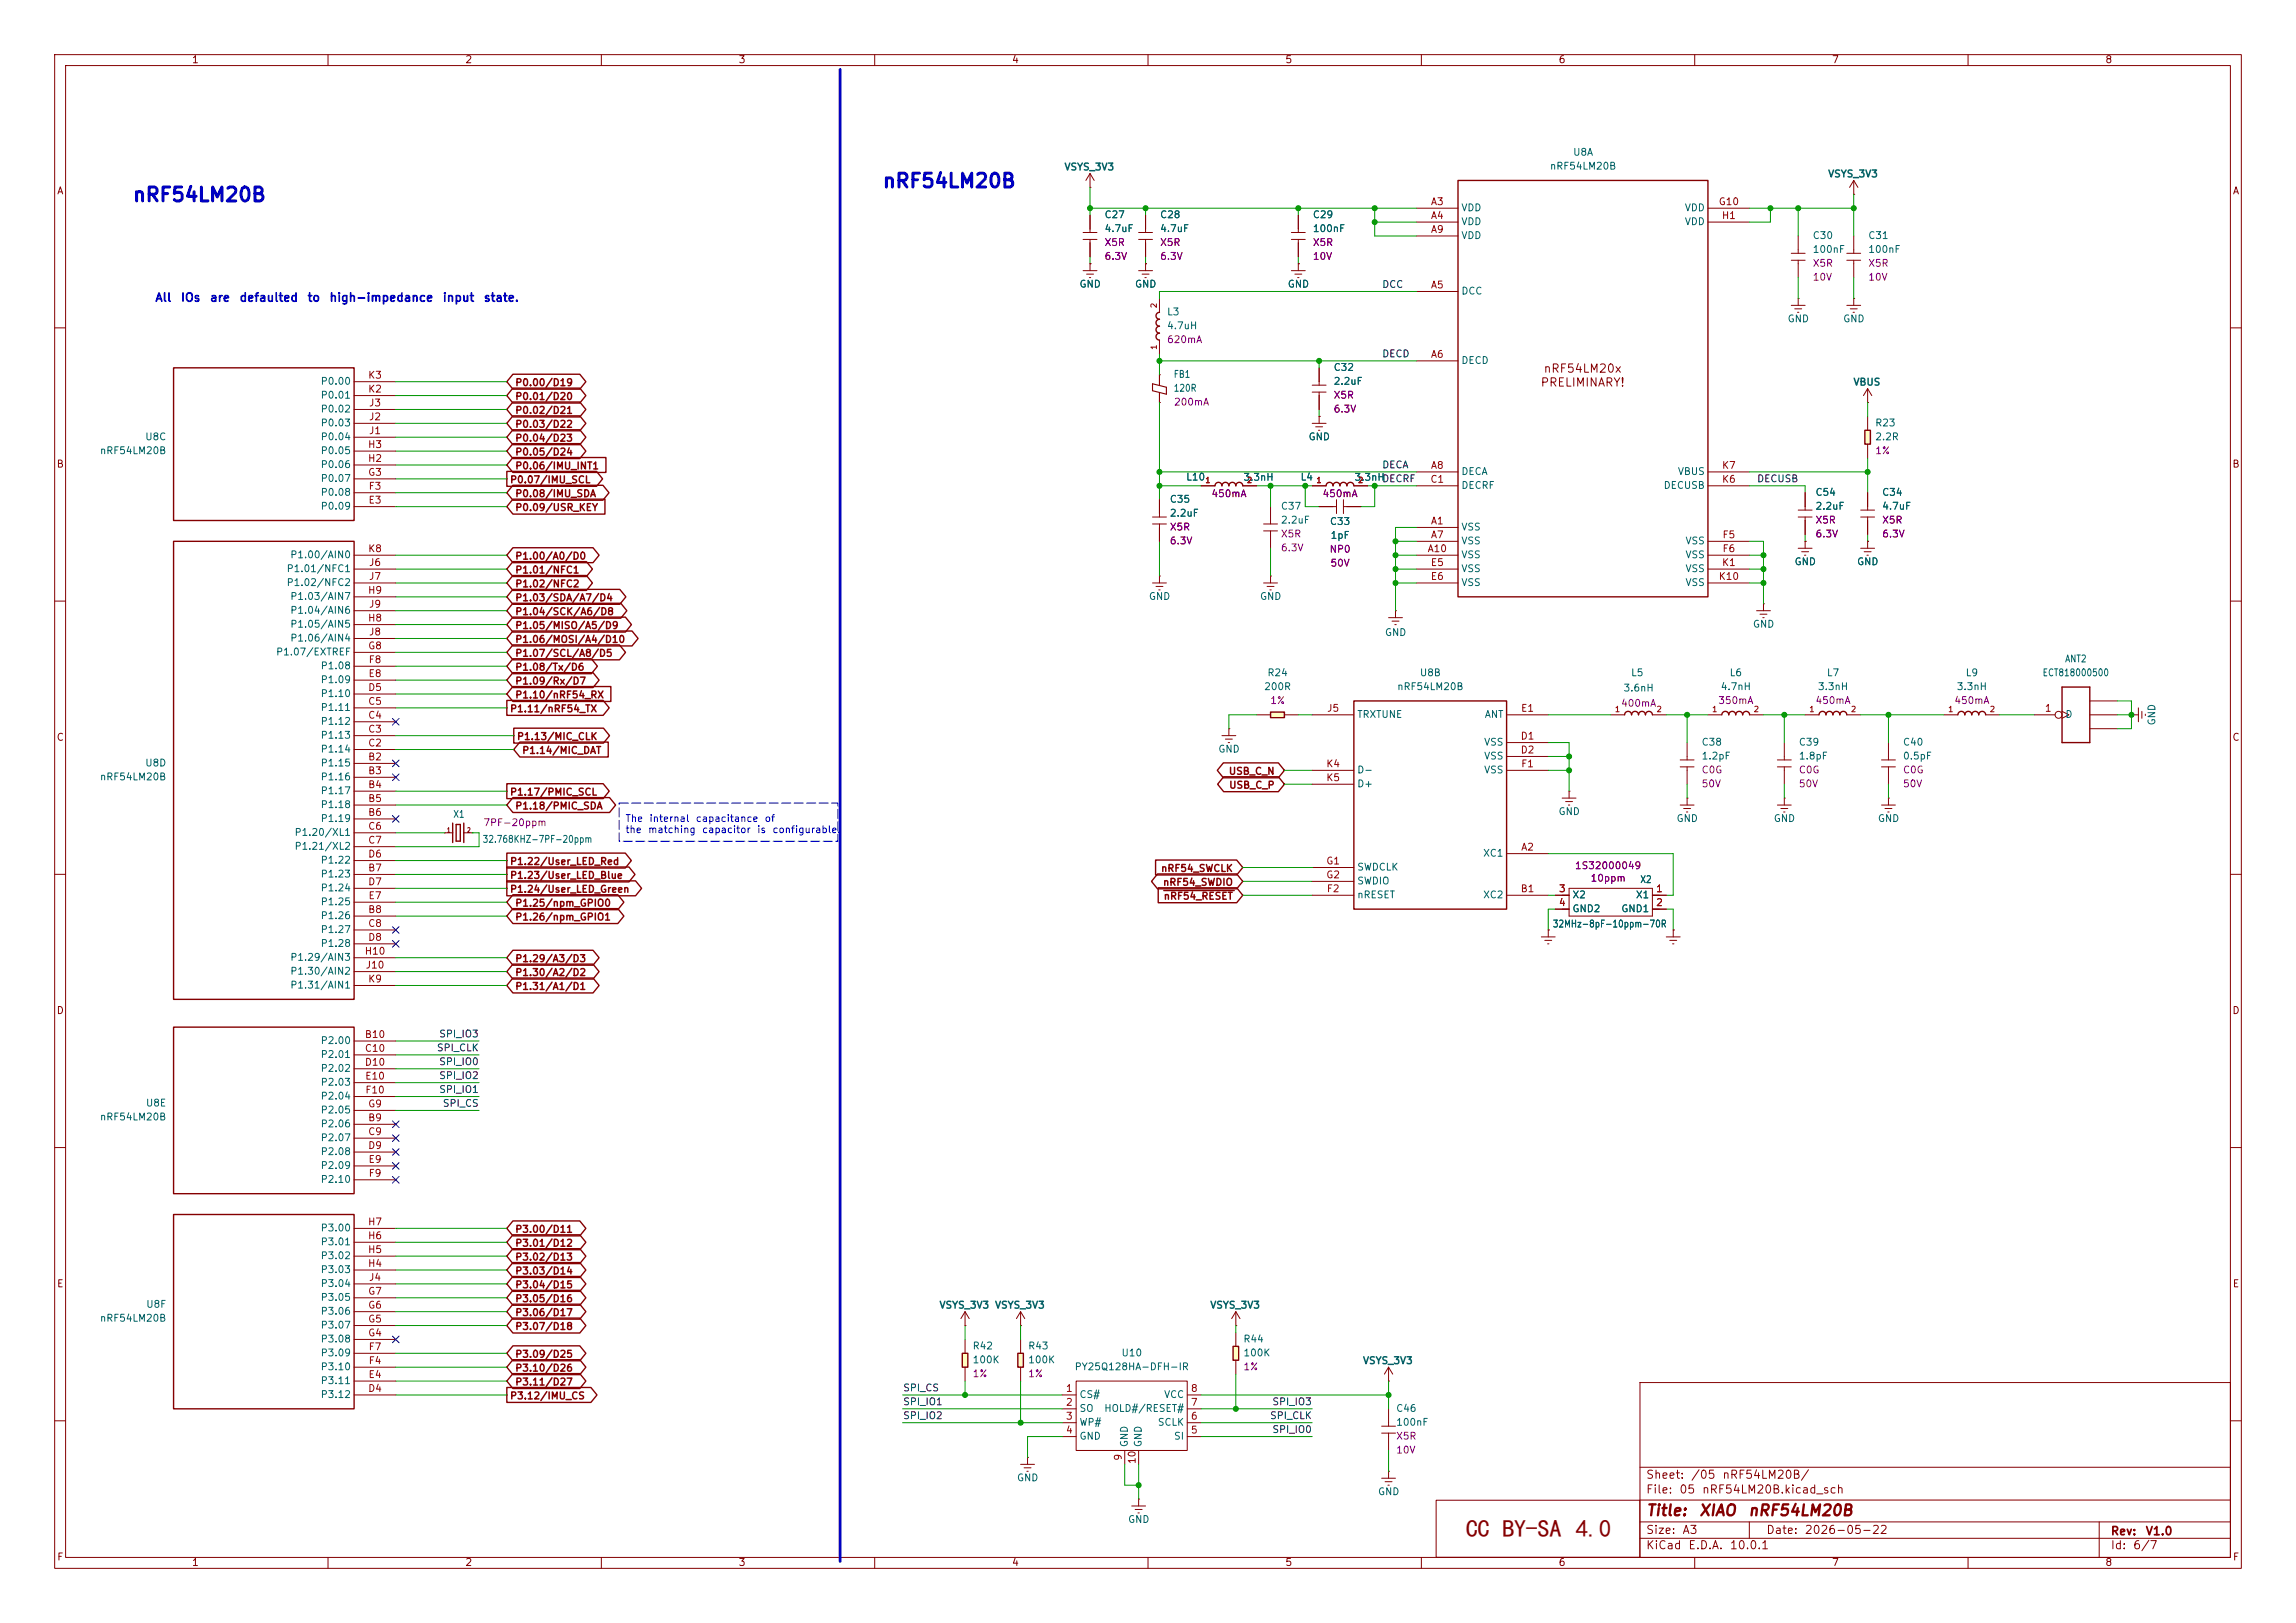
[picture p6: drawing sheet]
<svg xmlns="http://www.w3.org/2000/svg" width="420mm" height="297mm" viewBox="0 0 420 297" stroke-linecap="round" stroke-linejoin="round" font-family="sans-serif">
<defs><g id="words">
<text font-size="4.5" fill="#840000" x="268.1" y="281.3">CC BY-SA 4.0</text>
<g font-size="2.5" fill="#0000c2">
<text x="161.3" y="35">nRF54LM20B</text>
<text x="24.1" y="37.5">nRF54LM20B</text>
</g>
<g font-size="2" fill="#840000">
<text x="301" y="277.9">Title:</text>
<text x="310.6" y="277.9">XIAO</text>
<text x="319.6" y="277.9">nRF54LM20B</text>
</g>
<g font-size="1.5" fill="#0000c2">
<text x="28.3" y="55.6">All</text>
<text x="33" y="55.6">IOs</text>
<text x="38.3" y="55.6">are</text>
<text x="43.7" y="55.6">defaulted</text>
<text x="56.1" y="55.6">to</text>
<text x="60.1" y="55.6">high-impedance</text>
<text x="80.9" y="55.6">input</text>
<text x="88.4" y="55.6">state.</text>
</g>
<g font-size="1.5" fill="#840000">
<text x="281.7" y="71.1">PRELIMINARY!</text>
<text x="282.2" y="68.6">nRF54LM20x</text>
<text x="301" y="273.7">File:</text>
<text x="301" y="271">Sheet:</text>
<text x="307.1" y="273.7">05</text>
<text x="309.2" y="271">/05</text>
<text x="311.2" y="273.7">nRF54LM20B.kicad_sch</text>
<text x="314.9" y="271">nRF54LM20B/</text>
<text x="301" y="281.1">Size:</text>
<text x="307.6" y="281.1">A3</text>
<text x="323" y="281.1">Date:</text>
<text x="330" y="281.1">2026-05-22</text>
<text x="386" y="281.3">Rev:</text>
<text x="392.4" y="281.3">V1.0</text>
<text x="301" y="283.9">KiCad</text>
<text x="308.7" y="283.9">E.D.A.</text>
<text x="316.3" y="283.9">10.0.1</text>
<text x="386" y="283.9">Id:</text>
<text x="390.1" y="283.9">6/7</text>
</g>
<g font-size="1.3" fill="#840000">
<text x="35" y="11.9">1</text>
<text x="85" y="11.9">2</text>
<text x="135" y="11.9">3</text>
<text x="185" y="11.9">4</text>
<text x="235" y="11.9">5</text>
<text x="285" y="11.9">6</text>
<text x="335" y="11.9">7</text>
<text x="385" y="11.9">8</text>
<text x="10.3" y="35.9">A</text>
<text x="408.3" y="35.9">A</text>
<text x="94.1" y="71">P0.00/D19</text>
<text x="94.1" y="76">P0.02/D21</text>
<text x="94.1" y="73.5">P0.01/D20</text>
<text x="94.1" y="81.1">P0.04/D23</text>
<text x="94.1" y="78.6">P0.03/D22</text>
<text x="94.1" y="83.7">P0.05/D24</text>
<text x="10.3" y="85.9">B</text>
<text x="93.2" y="88.7">P0.07/IMU_SCL</text>
<text x="94.1" y="86.2">P0.06/IMU_INT1</text>
<text x="408.2" y="85.9">B</text>
<text x="94.1" y="93.8">P0.09/USR_KEY</text>
<text x="94.1" y="91.3">P0.08/IMU_SDA</text>
<text x="94.1" y="102.7">P1.00/A0/D0</text>
<text x="94.1" y="105.2">P1.01/NFC1</text>
<text x="94.1" y="107.8">P1.02/NFC2</text>
<text x="94.1" y="110.3">P1.03/SDA/A7/D4</text>
<text x="94.1" y="112.9">P1.04/SCK/A6/D8</text>
<text x="94.1" y="115.4">P1.05/MISO/A5/D9</text>
<text x="94.1" y="117.9">P1.06/MOSI/A4/D10</text>
<text x="94.1" y="120.5">P1.07/SCL/A8/D5</text>
<text x="94.1" y="125.6">P1.09/Rx/D7</text>
<text x="94.1" y="123">P1.08/Tx/D6</text>
<text x="93.2" y="130.6">P1.11/nRF54_TX</text>
<text x="94.1" y="128.1">P1.10/nRF54_RX</text>
<text x="10.3" y="135.9">C</text>
<text x="94.5" y="135.7">P1.13/MIC_CLK</text>
<text x="408.2" y="135.9">C</text>
<text x="95.4" y="138.3">P1.14/MIC_DAT</text>
<text x="224.7" y="142.1">USB_C_N</text>
<text x="93.2" y="145.9">P1.17/PMIC_SCL</text>
<text x="94.1" y="148.4">P1.18/PMIC_SDA</text>
<text x="224.7" y="144.6">USB_C_P</text>
<text x="93.2" y="161.1">P1.23/User_LED_Blue</text>
<text x="93.2" y="158.6">P1.22/User_LED_Red</text>
<text x="212.3" y="159.9">nRF54_SWCLK</text>
<text x="93.2" y="163.7">P1.24/User_LED_Green</text>
<text x="94.1" y="166.2">P1.25/npm_GPIO0</text>
<text x="212.6" y="162.4">nRF54_SWDIO</text>
<text x="212.8" y="164.9">nRF54_RESET</text>
<text x="94.1" y="168.7">P1.26/npm_GPIO1</text>
<text x="94.1" y="178.9">P1.30/A2/D2</text>
<text x="94.1" y="176.4">P1.29/A3/D3</text>
<text x="10.3" y="185.9">D</text>
<text x="94.1" y="181.4">P1.31/A1/D1</text>
<text x="408.2" y="185.9">D</text>
<text x="94.1" y="225.9">P3.00/D11</text>
<text x="94.1" y="233.5">P3.03/D14</text>
<text x="94.1" y="231">P3.02/D13</text>
<text x="94.1" y="228.4">P3.01/D12</text>
<text x="10.3" y="235.9">E</text>
<text x="94.1" y="238.6">P3.05/D16</text>
<text x="94.1" y="236.1">P3.04/D15</text>
<text x="408.3" y="235.9">E</text>
<text x="94.1" y="241.1">P3.06/D17</text>
<text x="94.1" y="243.7">P3.07/D18</text>
<text x="94.1" y="248.8">P3.09/D25</text>
<text x="94.1" y="251.3">P3.10/D26</text>
<text x="93.2" y="256.4">P3.12/IMU_CS</text>
<text x="94.1" y="253.8">P3.11/D27</text>
<text x="10.3" y="285.9">F</text>
<text x="35" y="286.9">1</text>
<text x="85" y="286.9">2</text>
<text x="135" y="286.9">3</text>
<text x="185" y="286.9">4</text>
<text x="235" y="286.9">5</text>
<text x="285" y="286.9">6</text>
<text x="335" y="286.9">7</text>
<text x="385" y="286.9">8</text>
<text x="408.3" y="285.9">F</text>
</g>
<g font-size="1.3" fill="#006464">
<text x="287.6" y="28.8">U8A</text>
<text x="194.6" y="31.5">VSYS_3V3</text>
<text x="283.4" y="31.3">nRF54LM20B</text>
<text x="334.3" y="32.8">VSYS_3V3</text>
<text x="201.9" y="40.2">C27</text>
<text x="212.1" y="40.2">C28</text>
<text x="240" y="40.2">C29</text>
<text x="267.2" y="39">VDD</text>
<text x="267.2" y="41.5">VDD</text>
<text x="308.1" y="39">VDD</text>
<text x="308.1" y="41.5">VDD</text>
<text x="201.9" y="42.8">4.7uF</text>
<text x="212.1" y="42.8">4.7uF</text>
<text x="240" y="42.8">100nF</text>
<text x="267.2" y="44">VDD</text>
<text x="331.5" y="46.6">100nF</text>
<text x="331.5" y="44">C30</text>
<text x="341.6" y="46.6">100nF</text>
<text x="341.6" y="44">C31</text>
<text x="197.4" y="52.9">GND</text>
<text x="207.5" y="52.9">GND</text>
<text x="235.5" y="52.9">GND</text>
<text x="213.4" y="58">L3</text>
<text x="267.2" y="54.2">DCC</text>
<text x="326.9" y="59.3">GND</text>
<text x="337.1" y="59.3">GND</text>
<text x="213.4" y="60.6">4.7uH</text>
<text x="58.6" y="70.7">P0.00</text>
<text x="214.6" y="72">120R</text>
<text x="214.6" y="69.4">FB1</text>
<text x="243.8" y="68.2">C32</text>
<text x="243.8" y="70.7">2.2uF</text>
<text x="267.2" y="66.9">DECD</text>
<text x="338.9" y="70.9">VBUS</text>
<text x="58.6" y="75.8">P0.02</text>
<text x="58.6" y="73.3">P0.01</text>
<text x="18.2" y="83.4">nRF54LM20B</text>
<text x="26.5" y="80.9">U8C</text>
<text x="58.6" y="83.4">P0.05</text>
<text x="58.6" y="80.9">P0.04</text>
<text x="58.6" y="78.3">P0.03</text>
<text x="239.3" y="80.9">GND</text>
<text x="342.9" y="78.3">R23</text>
<text x="342.9" y="80.9">2.2R</text>
<text x="58.6" y="88.5">P0.07</text>
<text x="58.6" y="86">P0.06</text>
<text x="216.9" y="88.2">L10</text>
<text x="227.3" y="88.3">3.3nH</text>
<text x="237.8" y="88.2">L4</text>
<text x="247.7" y="88.3">3.3nH</text>
<text x="267.2" y="87.2">DECA</text>
<text x="267.2" y="89.8">DECRF</text>
<text x="304.2" y="89.8">DECUSB</text>
<text x="306.8" y="87.2">VBUS</text>
<text x="58.6" y="93.6">P0.09</text>
<text x="58.6" y="91">P0.08</text>
<text x="213.9" y="92.3">C35</text>
<text x="213.9" y="94.8">2.2uF</text>
<text x="234.2" y="93.6">C37</text>
<text x="332" y="91">C54</text>
<text x="332" y="93.6">2.2uF</text>
<text x="344.2" y="91">C34</text>
<text x="344.2" y="93.6">4.7uF</text>
<text x="234.2" y="96.1">2.2uF</text>
<text x="243.2" y="96.4">C33</text>
<text x="243.3" y="98.9">1pF</text>
<text x="267.2" y="97.4">VSS</text>
<text x="267.2" y="99.9">VSS</text>
<text x="308.2" y="99.9">VSS</text>
<text x="52.3" y="105">P1.01/NFC1</text>
<text x="52.3" y="107.5">P1.02/NFC2</text>
<text x="53" y="102.5">P1.00/AIN0</text>
<text x="267.2" y="102.5">VSS</text>
<text x="267.2" y="105">VSS</text>
<text x="267.2" y="107.5">VSS</text>
<text x="308.2" y="102.5">VSS</text>
<text x="308.2" y="105">VSS</text>
<text x="308.2" y="107.5">VSS</text>
<text x="328.2" y="103.7">GND</text>
<text x="339.6" y="103.7">GND</text>
<text x="53" y="110.1">P1.03/AIN7</text>
<text x="53" y="112.6">P1.04/AIN6</text>
<text x="210.1" y="110.1">GND</text>
<text x="230.4" y="110.1">GND</text>
<text x="53" y="115.2">P1.05/AIN5</text>
<text x="53" y="117.7">P1.06/AIN4</text>
<text x="253.2" y="116.7">GND</text>
<text x="320.5" y="115.2">GND</text>
<text x="50.4" y="120.2">P1.07/EXTREF</text>
<text x="58.6" y="125.3">P1.09</text>
<text x="58.6" y="122.8">P1.08</text>
<text x="231.7" y="124.1">R24</text>
<text x="259.6" y="124.1">U8B</text>
<text x="298.2" y="124.1">L5</text>
<text x="316.3" y="124.1">L6</text>
<text x="334.1" y="124.1">L7</text>
<text x="359.5" y="124.1">L9</text>
<text x="373.5" y="124.1">ECT818000500</text>
<text x="377.7" y="121.5">ANT2</text>
<text x="58.6" y="130.4">P1.11</text>
<text x="58.6" y="127.9">P1.10</text>
<text x="231.1" y="126.6">200R</text>
<text x="248.2" y="131.7">TRXTUNE</text>
<text x="255.5" y="126.6">nRF54LM20B</text>
<text x="271.5" y="131.7">ANT</text>
<text x="296.9" y="126.8">3.6nH</text>
<text x="314.6" y="126.6">4.7nH</text>
<text x="332.4" y="126.6">3.3nH</text>
<text x="357.8" y="126.6">3.3nH</text>
<text x="377.7" y="131.7">D</text>
<text x="58.6" y="135.5">P1.13</text>
<text x="58.6" y="132.9">P1.12</text>
<text x="271.4" y="136.8">VSS</text>
<text x="311.2" y="136.8">C38</text>
<text x="328.9" y="136.8">C39</text>
<text x="348" y="136.8">C40</text>
<text x="394.6" y="132.8" transform="rotate(-90 394.6 132.8)">GND</text>
<text x="18.2" y="143.1">nRF54LM20B</text>
<text x="26.5" y="140.6">U8D</text>
<text x="58.6" y="140.6">P1.15</text>
<text x="58.6" y="143.1">P1.16</text>
<text x="58.6" y="138">P1.14</text>
<text x="222.8" y="138">GND</text>
<text x="248.2" y="141.8">D-</text>
<text x="271.4" y="139.3">VSS</text>
<text x="271.4" y="141.8">VSS</text>
<text x="311.2" y="139.3">1.2pF</text>
<text x="328.9" y="139.3">1.8pF</text>
<text x="348" y="139.3">0.5pF</text>
<text x="58.6" y="145.6">P1.17</text>
<text x="58.6" y="148.2">P1.18</text>
<text x="82.8" y="150">X1</text>
<text x="248.2" y="144.4">D+</text>
<text x="285" y="149.5">GND</text>
<text x="53.8" y="153.3">P1.20/XL1</text>
<text x="53.8" y="155.8">P1.21/XL2</text>
<text x="58.6" y="150.7">P1.19</text>
<text x="88.2" y="154.5">32.768KHZ-7PF-20ppm</text>
<text x="306.6" y="150.7">GND</text>
<text x="324.4" y="150.7">GND</text>
<text x="343.4" y="150.7">GND</text>
<text x="58.6" y="160.9">P1.23</text>
<text x="58.6" y="158.3">P1.22</text>
<text x="248.2" y="159.6">SWDCLK</text>
<text x="271.2" y="157.1">XC1</text>
<text x="299.9" y="161.9">X2</text>
<text x="58.6" y="163.4">P1.24</text>
<text x="58.6" y="166">P1.25</text>
<text x="248.2" y="164.7">nRESET</text>
<text x="248.2" y="162.2">SWDIO</text>
<text x="271.2" y="164.7">XC2</text>
<text x="287.5" y="164.7">X2</text>
<text x="287.5" y="167.2">GND2</text>
<text x="296.5" y="167.2">GND1</text>
<text x="299.1" y="164.7">X1</text>
<text x="58.6" y="168.5">P1.26</text>
<text x="58.6" y="171">P1.27</text>
<text x="58.6" y="173.6">P1.28</text>
<text x="283.9" y="170">32MHz-8pF-10ppm-70R</text>
<text x="53" y="176.1">P1.29/AIN3</text>
<text x="53" y="178.7">P1.30/AIN2</text>
<text x="53" y="181.2">P1.31/AIN1</text>
<text x="58.6" y="191.4">P2.00</text>
<text x="58.6" y="193.9">P2.01</text>
<text x="58.6" y="196.4">P2.02</text>
<text x="26.6" y="202.8">U8E</text>
<text x="58.6" y="199">P2.03</text>
<text x="58.6" y="201.5">P2.04</text>
<text x="18.2" y="205.3">nRF54LM20B</text>
<text x="58.6" y="206.6">P2.06</text>
<text x="58.6" y="209.1">P2.07</text>
<text x="58.6" y="204.1">P2.05</text>
<text x="58.6" y="211.7">P2.08</text>
<text x="58.6" y="214.2">P2.09</text>
<text x="58.6" y="216.8">P2.10</text>
<text x="58.6" y="225.7">P3.00</text>
<text x="58.6" y="233.3">P3.03</text>
<text x="58.6" y="230.7">P3.02</text>
<text x="58.6" y="228.2">P3.01</text>
<text x="26.6" y="239.6">U8F</text>
<text x="58.6" y="238.4">P3.05</text>
<text x="58.6" y="235.8">P3.04</text>
<text x="171.7" y="239.8">VSYS_3V3 VSYS_3V3</text>
<text x="221.3" y="239.8">VSYS_3V3</text>
<text x="18.2" y="242.2">nRF54LM20B</text>
<text x="58.6" y="246">P3.08</text>
<text x="58.6" y="243.4">P3.07</text>
<text x="58.6" y="240.9">P3.06</text>
<text x="227.3" y="246">R44</text>
<text x="58.6" y="251.1">P3.10</text>
<text x="58.6" y="248.5">P3.09</text>
<text x="177.8" y="249.8">100K</text>
<text x="177.8" y="247.2">R42</text>
<text x="188" y="249.8">100K</text>
<text x="188" y="247.2">R43</text>
<text x="196.5" y="251.1">PY25Q128HA-DFH-IR</text>
<text x="205" y="248.5">U10</text>
<text x="227.3" y="248.5">100K</text>
<text x="249.2" y="249.9">VSYS_3V3</text>
<text x="58.6" y="256.1">P3.12</text>
<text x="58.6" y="253.6">P3.11</text>
<text x="197.4" y="256.1">CS#</text>
<text x="212.8" y="256.1">VCC</text>
<text x="197.4" y="258.7">SO</text>
<text x="197.4" y="261.2">WP#</text>
<text x="197.4" y="263.8">GND</text>
<text x="201.9" y="258.7">HOLD#/RESET#</text>
<text x="211.7" y="261.2">SCLK</text>
<text x="214.6" y="263.8">SI</text>
<text x="255.3" y="261.2">100nF</text>
<text x="255.3" y="258.7">C46</text>
<text x="206.6" y="264.9" transform="rotate(-90 206.6 264.9)">GND</text>
<text x="209.1" y="264.9" transform="rotate(-90 209.1 264.9)">GND</text>
<text x="185.9" y="271.4">GND</text>
<text x="252" y="273.9">GND</text>
<text x="206.2" y="279">GND</text>
</g>
<g font-size="1.3" fill="#a90000">
<text x="261.6" y="37.8">A3</text>
<text x="261.6" y="40.4">A4</text>
<text x="314.3" y="37.8">G10</text>
<text x="314.9" y="40.4">H1</text>
<text x="261.6" y="42.9">A9</text>
<text x="261.6" y="53.1">A5</text>
<text x="261.6" y="65.8">A6</text>
<text x="67.2" y="69.6">K3</text>
<text x="67.2" y="72.1">K2</text>
<text x="67.4" y="77.2">J2</text>
<text x="67.4" y="74.7">J3</text>
<text x="67.2" y="82.3">H3</text>
<text x="67.4" y="79.8">J1</text>
<text x="67.2" y="84.8">H2</text>
<text x="67.2" y="87.4">G3</text>
<text x="67.3" y="89.9">F3</text>
<text x="261.5" y="88.6">C1</text>
<text x="261.6" y="86.1">A8</text>
<text x="314.9" y="88.6">K6</text>
<text x="314.9" y="86.1">K7</text>
<text x="67.3" y="92.5">E3</text>
<text x="67.2" y="101.3">K8</text>
<text x="261" y="101.3">A10</text>
<text x="261.6" y="96.3">A1</text>
<text x="261.6" y="98.8">A7</text>
<text x="315" y="98.8">F5</text>
<text x="315" y="101.3">F6</text>
<text x="67.4" y="103.9">J6</text>
<text x="67.4" y="106.4">J7</text>
<text x="261.6" y="103.9">E5</text>
<text x="261.6" y="106.4">E6</text>
<text x="314.3" y="106.4">K10</text>
<text x="314.9" y="103.9">K1</text>
<text x="67.2" y="109">H9</text>
<text x="67.4" y="111.5">J9</text>
<text x="67.2" y="114">H8</text>
<text x="67.2" y="119.1">G8</text>
<text x="67.4" y="116.6">J8</text>
<text x="67.3" y="124.2">E8</text>
<text x="67.3" y="121.7">F8</text>
<text x="67.2" y="131.8">C4</text>
<text x="67.2" y="129.3">C5</text>
<text x="67.2" y="126.7">D5</text>
<text x="242.6" y="130.6">J5</text>
<text x="278.1" y="130.6">E1</text>
<text x="373.9" y="130.6">1</text>
<text x="67.2" y="136.9">C2</text>
<text x="67.2" y="134.4">C3</text>
<text x="278.1" y="135.6">D1</text>
<text x="67.2" y="139.4">B2</text>
<text x="67.2" y="142">B3</text>
<text x="242.5" y="140.7">K4</text>
<text x="242.5" y="143.3">K5</text>
<text x="278.1" y="138.2">D2</text>
<text x="278.1" y="140.7">F1</text>
<text x="67.2" y="144.5">B4</text>
<text x="67.2" y="147.1">B5</text>
<text x="67.2" y="149.6">B6</text>
<text x="67.2" y="152.1">C6</text>
<text x="67.2" y="154.7">C7</text>
<text x="278.1" y="156">A2</text>
<text x="67.2" y="159.8">B7</text>
<text x="67.2" y="157.2">D6</text>
<text x="242.5" y="158.5">G1</text>
<text x="242.5" y="161">G2</text>
<text x="67.2" y="167.4">B8</text>
<text x="67.2" y="162.3">D7</text>
<text x="67.3" y="164.8">E7</text>
<text x="242.6" y="163.6">F2</text>
<text x="278.1" y="163.6">B1</text>
<text x="285" y="163.6">3</text>
<text x="285" y="166.1">4</text>
<text x="302.8" y="163.6">1</text>
<text x="302.8" y="166.1">2</text>
<text x="67.2" y="169.9">C8</text>
<text x="67.2" y="172.5">D8</text>
<text x="66.6" y="175">H10</text>
<text x="66.8" y="177.5">J10</text>
<text x="67.2" y="180.1">K9</text>
<text x="66.6" y="190.2">B10</text>
<text x="66.6" y="192.8">C10</text>
<text x="66.6" y="195.3">D10</text>
<text x="66.7" y="197.9">E10</text>
<text x="66.7" y="200.4">F10</text>
<text x="67.2" y="202.9">G9</text>
<text x="67.2" y="205.5">B9</text>
<text x="67.2" y="208">C9</text>
<text x="67.2" y="210.6">D9</text>
<text x="67.3" y="213.1">E9</text>
<text x="67.3" y="215.6">F9</text>
<text x="67.2" y="227.1">H6</text>
<text x="67.2" y="224.5">H7</text>
<text x="67.2" y="232.2">H4</text>
<text x="67.2" y="229.6">H5</text>
<text x="67.2" y="239.8">G6</text>
<text x="67.2" y="237.2">G7</text>
<text x="67.4" y="234.7">J4</text>
<text x="67.2" y="244.9">G4</text>
<text x="67.2" y="242.3">G5</text>
<text x="67.3" y="249.9">F4</text>
<text x="67.3" y="247.4">F7</text>
<text x="67.2" y="255">D4</text>
<text x="67.3" y="252.5">E4</text>
<text x="194.9" y="255">1</text>
<text x="194.9" y="257.6">2</text>
<text x="217.7" y="257.6">7</text>
<text x="217.7" y="255">8</text>
<text x="194.9" y="260.1">3</text>
<text x="194.9" y="262.6">4</text>
<text x="217.7" y="262.6">5</text>
<text x="217.7" y="260.1">6</text>
<text x="205.5" y="267.4" transform="rotate(-90 205.5 267.4)">9</text>
<text x="208" y="268" transform="rotate(-90 208 268)">10</text>
</g>
<g font-size="1.3" fill="#840084">
<text x="201.9" y="45.3">X5R</text>
<text x="201.9" y="47.9">6.3V</text>
<text x="212.1" y="45.3">X5R</text>
<text x="212.1" y="47.9">6.3V</text>
<text x="240" y="45.3">X5R</text>
<text x="240" y="47.9">10V</text>
<text x="331.5" y="49.1">X5R</text>
<text x="331.5" y="51.7">10V</text>
<text x="341.6" y="49.1">X5R</text>
<text x="341.6" y="51.7">10V</text>
<text x="213.4" y="63.1">620mA</text>
<text x="214.6" y="74.5">200mA</text>
<text x="243.8" y="73.3">X5R</text>
<text x="243.8" y="75.8">6.3V</text>
<text x="342.9" y="83.4">1%</text>
<text x="221.5" y="91.3">450mA</text>
<text x="241.8" y="91.3">450mA</text>
<text x="213.9" y="97.4">X5R</text>
<text x="213.9" y="99.9">6.3V</text>
<text x="234.2" y="98.7">X5R</text>
<text x="234.2" y="101.2">6.3V</text>
<text x="243.1" y="101.4">NP0</text>
<text x="332" y="96.1">X5R</text>
<text x="332" y="98.7">6.3V</text>
<text x="344.2" y="96.1">X5R</text>
<text x="344.2" y="98.7">6.3V</text>
<text x="243.3" y="104">50V</text>
<text x="232.2" y="129.1">1%</text>
<text x="296.4" y="129.6">400mA</text>
<text x="314.2" y="129.1">350mA</text>
<text x="332" y="129.1">450mA</text>
<text x="357.4" y="129.1">450mA</text>
<text x="311.2" y="141.8">C0G</text>
<text x="328.9" y="141.8">C0G</text>
<text x="348" y="141.8">C0G</text>
<text x="311.2" y="144.4">50V</text>
<text x="328.9" y="144.4">50V</text>
<text x="348" y="144.4">50V</text>
<text x="88.3" y="151.5">7PF-20ppm</text>
<text x="288" y="159.4">1S32000049</text>
<text x="290.8" y="161.6">10ppm</text>
<text x="227.3" y="251.1">1%</text>
<text x="177.8" y="252.3">1%</text>
<text x="188" y="252.3">1%</text>
<text x="255.3" y="263.8">X5R</text>
<text x="255.3" y="266.3">10V</text>
</g>
<g font-size="1.3" fill="#0f0f0f">
<text x="252.7" y="53">DCC</text>
<text x="252.7" y="65.7">DECD</text>
<text x="252.7" y="88.6">DECRF</text>
<text x="252.7" y="86">DECA</text>
<text x="321.3" y="88.6">DECUSB</text>
<text x="80.2" y="190.2">SPI_IO3</text>
<text x="79.8" y="192.7">SPI_CLK</text>
<text x="80.2" y="195.2">SPI_IO0</text>
<text x="80.2" y="197.8">SPI_IO2</text>
<text x="80.2" y="200.3">SPI_IO1</text>
<text x="80.9" y="202.9">SPI_CS</text>
<text x="165.1" y="254.9">SPI_CS</text>
<text x="165.1" y="257.5">SPI_IO1</text>
<text x="232.6" y="257.5">SPI_IO3</text>
<text x="165.1" y="260">SPI_IO2</text>
<text x="232.2" y="260">SPI_CLK</text>
<text x="232.6" y="262.5">SPI_IO0</text>
</g>
<g font-size="1.3" fill="#0000c2">
<text x="114.3" y="150.7">The</text>
<text x="114.3" y="152.8">the</text>
<text x="118.4" y="152.8">matching</text>
<text x="118.7" y="150.7">internal</text>
<text x="127.2" y="150.7">capacitance</text>
<text x="128.3" y="152.8">capacitor</text>
<text x="138.4" y="152.8">is</text>
<text x="139.8" y="150.7">of</text>
<text x="141.2" y="152.8">configurable.</text>
</g>
<g font-size="1" fill="#a90000">
<text x="211.8" y="56.5" transform="rotate(-90 211.8 56.5)">2</text>
<text x="211.8" y="64.1" transform="rotate(-90 211.8 64.1)">1</text>
<text x="220.4" y="88.6">1</text>
<text x="228" y="88.6">2</text>
<text x="240.7" y="88.6">1</text>
<text x="248.3" y="88.6">2</text>
<text x="295.3" y="130.6">1</text>
<text x="302.9" y="130.6">2</text>
<text x="313.1" y="130.6">1</text>
<text x="320.7" y="130.6">2</text>
<text x="330.9" y="130.6">1</text>
<text x="338.5" y="130.6">2</text>
<text x="356.3" y="130.6">1</text>
<text x="363.9" y="130.6">2</text>
</g>
<g font-size=".9" fill="#840000">
<text x="81.7" y="152.6">1</text>
<text x="85.3" y="152.6">2</text>
</g>
</g></defs>
<g fill="none" stroke="#840000" stroke-width=".18">
<path d="M10 10h400v277h-400zM12 12h396v273h-396zM60 10v2M110 10v2M160 10v2M210 10v2M260 10v2M310 10v2M360 10v2M237.5 39.4v3.1M259.1 38.1h7.6M312.4 38.1h7.6"/>
<path d="M339.1 35.6h.1M339.1 33l-.8 1.3M339.1 33l.8 1.3M339.1 33v2.6M236.2 42.5h2.6M236.2 43.8h2.6M236.2 49.5h2.6M236.9 50.2h1.2M237.4 50.8h.2M237.5 48.3h.1M237.5 43.8v3.2M237.5 48.3v1.2"/>
<path d="M259.1 40.6h7.6M259.1 53.3h7.6M259.1 43.2h7.6M312.4 40.6h7.6M327.7 46.4h2.5M327.7 47.6h2.5M327.7 55.9h2.5M328.3 56.5h1.3M328.8 57.2h.3M328.9 54.6h.1M328.9 43.2v3.2M328.9 47.6v3.2"/>
<path d="M328.9 54.6v1.3M337.8 46.4h2.6M337.8 47.6h2.6M337.8 55.9h2.6M338.5 56.5h1.2M339 57.2h.2M339.1 54.6h.1M339.1 43.2v3.2M339.1 47.6v3.2M339.1 54.6v1.3M10 60h2M64.8 77.5h7.6"/>
<path d="M64.8 74.9h7.6M64.8 72.4h7.6M64.8 69.9h7.6M212.1 73.7h.1M212.1 68.6h.1M259.1 66h7.6M408 60h2M64.8 92.7h7.6M64.8 90.2h7.6M64.8 87.6h7.6M64.8 85.1h7.6M64.8 82.6h7.6"/>
<path d="M64.8 80h7.6M210.8 94.6h2.6M210.8 95.9h2.6M212.1 91.4v3.2M212.1 95.9v3.2M219.7 88.9h2.5M227.3 88.9h2.6M231.1 95.9h2.6M231.1 97.2h2.6M232.4 92.7v3.2M232.4 97.2v3.1M240 88.9h2.6"/>
<path d="M241.3 92.7h3.2M244.5 91.4v2.6M245.7 92.7h3.2M245.7 91.4v2.6M247.6 88.9h2.6M259.1 96.5h7.6M259.1 99.1h7.6M259.1 86.4h7.6M259.1 88.9h7.6M312.4 99.1h7.6M312.4 86.4h7.6M312.4 88.9h7.6"/>
<path d="M328.9 94.6h2.6M328.9 93.3h2.6M330.2 99.1h.1M330.2 90.2v3.1M330.2 94.6v3.2M330.2 99.1v1.2M340.4 94.6h2.5M340.4 93.3h2.5M341.6 99.1h.1M341.6 90.2v3.1M341.6 94.6v3.2M341.6 99.1v1.2"/>
<path d="M10 110h2M64.8 101.6h7.6M64.8 104.1h7.6M64.8 106.7h7.6M64.8 111.8h7.6M64.8 119.4h7.6M64.8 114.3h7.6M64.8 109.2h7.6M64.8 116.8h7.6M210.8 106.7h2.6M211.5 107.3h1.2M212 108h.2"/>
<path d="M212.1 105.4h.1M212.1 105.4v1.3M254 113h2.5M254.6 113.7h1.3M255.1 114.3h.3M255.3 111.8h.1M255.3 111.8v1.2M259.1 101.6h7.6M259.1 104.1h7.6M259.1 106.7h7.6M312.4 101.6h7.6M312.4 104.1h7.6"/>
<path d="M312.4 106.7h7.6M321.3 111.8h2.5M321.9 112.4h1.3M322.5 113h.2M322.6 110.5h.1M322.6 110.5v1.3M328.9 100.3h2.6M329.6 101h1.2M330.1 101.6h.2M340.4 100.3h2.5M341 101h1.3M341.5 101.6h.3"/>
<path d="M408 110h2M64.8 139.7h7.6M64.8 137.2h7.6M64.8 134.6h7.6M64.8 132.1h7.6M64.8 129.5h7.6M64.8 127h7.6M64.8 124.5h7.6M64.8 121.9h7.6M240 130.8h7.6M275.6 130.8h7.6M275.6 135.9h7.6"/>
<path d="M275.6 138.4h7.6M294.6 130.8h2.6M302.3 130.8h2.5M307.3 139.1h2.6M308.6 135.9v3.2M312.4 130.8h2.6M320 130.8h2.6M325.1 139.1h2.6M326.4 135.9v3.2M330.2 130.8h2.5M337.8 130.8h2.6M344.2 139.1h2.5"/>
<path d="M345.4 135.9v3.2M355.6 130.8h2.5M363.2 130.8h2.6M372.1 130.8h3.8M377.2 130.2l1.3 .6-1.3 .6M382.3 130.8h5M382.3 128.3h5M382.3 133.4h5M389.9 130.8h.1M389.9 130.8h1.3M391.2 129.5v2.6M391.8 130.2v1.2"/>
<path d="M392.4 130.7v.2M10 160h2M64.8 142.2h7.6M64.8 144.8h7.6M64.8 147.3h7.6M64.8 149.9h7.6M64.8 152.4h7.6M64.8 154.9h7.6M64.8 157.5h7.6M240 141h7.6M240 158.8h7.6M240 143.5h7.6"/>
<path d="M275.6 156.2h7.6M275.6 141h7.6M285.7 146.1h2.6M286.4 146.7h1.3M286.9 147.3h.2M287 144.8h.1M287 144.8v1.3M307.3 140.3h2.6M307.3 147.3h2.6M308 148h1.2M308.5 148.6h.2M308.6 146.1h.1"/>
<path d="M308.6 140.3v3.2M308.6 146.1v1.2M325.1 140.3h2.6M326.4 140.3v3.2M344.2 140.3h2.5M345.4 140.3v3.2M408 160h2M64.8 160h7.6M64.8 172.7h7.6M64.8 167.6h7.6M64.8 170.2h7.6M64.8 162.6h7.6"/>
<path d="M64.8 165.1h7.6M64.8 175.3h7.6M64.8 177.8h7.6M240 163.8h7.6M240 161.3h7.6M275.6 163.8h7.6M281.9 171.5h2.6M282.6 172.1h1.2M283.1 172.7h.2M283.2 170.2h.1M283.2 170.2v1.3M284.5 163.8h2.5"/>
<path d="M284.5 166.4h2.5M287 162.6h15.3v5h-15.3zM302.3 163.8h2.5M302.3 166.4h2.5M304.8 171.5h2.5M305.4 172.1h1.3M305.9 172.7h.3M306.1 170.2h.1M306.1 170.2v1.3M64.8 180.3h7.6M10 210h2M408 210h2"/>
<path d="M186.7 242.6h.1M186.7 240l-.8 1.3M186.7 240l.8 1.3M186.7 240v2.6M226.1 242.6h.1M226.1 240l-.8 1.3M226.1 240l.7 1.3M226.1 240v2.6M300 253h108v32h-108zM10 260h2M262.7 274.5h37.3v10.5h-37.3zM300 278.5h108"/>
<path d="M300 274.5h108M300 268.5h108M320 278.5v3M384 278.5v6.5M408 260h2M60 285v2M110 285v2M160 285v2M210 285v2M260 285v2M300 281.5h108M310 285v2"/>
<path d="M360 285v2"/>
<circle cx="376.6" cy="130.8" r=".63"/>
</g>
<path d="M266.7 33h45.7v76.2h-45.7zM31.7 67.3h33.1v28h-33.1zM31.7 99.1h33.1v83.8h-33.1zM222.2 88.9a.64 .64 0 0 1 .7-.6 .64 .64 0 0 1 .6 .6 .64 .64 0 0 1 .7-.6 .64 .64 0 0 1 .6 .6 .64 .64 0 0 1 .6-.6 .64 .64 0 0 1 .7 .6 .64 .64 0 0 1 .6-.6 .64 .64 0 0 1 .6 .6M242.6 88.9a.64 .64 0 0 1 .6-.6 .64 .64 0 0 1 .6 .6 .64 .64 0 0 1 .7-.6 .64 .64 0 0 1 .6 .6 .64 .64 0 0 1 .6-.6 .64 .64 0 0 1 .7 .6 .64 .64 0 0 1 .6-.6 .64 .64 0 0 1 .6 .6M247.6 128.3h28v38.1h-28zM297.2 130.8a.64 .64 0 0 1 .6-.6 .64 .64 0 0 1 .6 .6 .64 .64 0 0 1 .7-.6 .64 .64 0 0 1 .6 .6 .64 .64 0 0 1 .7-.6 .64 .64 0 0 1 .6 .6 .64 .64 0 0 1 .6-.6 .64 .64 0 0 1 .7 .6M315 130.8a.64 .64 0 0 1 .6-.6 .64 .64 0 0 1 .6 .6 .64 .64 0 0 1 .7-.6 .64 .64 0 0 1 .6 .6 .64 .64 0 0 1 .6-.6 .64 .64 0 0 1 .7 .6 .64 .64 0 0 1 .6-.6 .64 .64 0 0 1 .6 .6M332.7 130.8a.64 .64 0 0 1 .7-.6 .64 .64 0 0 1 .6 .6 .64 .64 0 0 1 .6-.6 .64 .64 0 0 1 .7 .6 .64 .64 0 0 1 .6-.6 .64 .64 0 0 1 .6 .6 .64 .64 0 0 1 .7-.6 .64 .64 0 0 1 .6 .6M358.1 130.8a.64 .64 0 0 1 .7-.6 .64 .64 0 0 1 .6 .6 .64 .64 0 0 1 .6-.6 .64 .64 0 0 1 .7 .6 .64 .64 0 0 1 .6-.6 .64 .64 0 0 1 .6 .6 .64 .64 0 0 1 .7-.6 .64 .64 0 0 1 .6 .6M377.2 125.7h5.1v10.2h-5.1z" fill="none" stroke="#840000" stroke-width=".25"/>
<path d="M210.8 70.2l2.6 .7v1.2l-2.6-.6zM212.1 68.6v1.9M212.1 71.8v1.9" fill="none" stroke="#840000" stroke-width=".2"/>
<path d="M232.4 130.3h2.5v1h-2.5z" fill="#ffffc2"/>
<path d="M232.4 130.3h2.5v1h-2.5zM82.8 150.6v3.6M83.4 150.9h.8v3h-.8zM84.8 150.6v3.6M31.7 222.2h33.1v35.6h-33.1z" fill="none" stroke="#840000" stroke-width=".25"/>
<g fill="none" stroke="#840000" stroke-width=".18">
<path d="M240 70.5h2.6M240 71.8h2.6M240 77.5h2.6M240.7 78.1h1.2M241.2 78.7h.2M241.3 76.2h.1M241.3 67.3v3.2M241.3 71.8v3.1M241.3 76.2v1.3M229.9 130.8h2.5M234.9 130.8h2.6M81.3 152.4h.1"/>
<path d="M81.3 152.4h1.5M84.8 152.4h1.6M86.4 152.4h.1M64.8 237.5h7.6M64.8 232.4h7.6M64.8 229.9h7.6M64.8 227.3h7.6M64.8 224.8h7.6M64.8 234.9h7.6M64.8 255.3h7.6M64.8 252.7h7.6M64.8 250.2h7.6"/>
<path d="M64.8 247.6h7.6M64.8 245.1h7.6M64.8 242.6h7.6M64.8 240h7.6"/>
</g>
<path d="M225.6 246.4h1v2.5h-1z" fill="#ffffc2"/>
<path d="M212.1 58.4a.64 .64 0 0 0-.6 .7 .64 .64 0 0 0 .6 .6 .64 .64 0 0 0-.6 .6 .64 .64 0 0 0 .6 .7 .63 .63 0 0 0-.6 .6 .63 .63 0 0 0 .6 .6M212.1 57.2a.63 .63 0 0 0-.6 .6 .63 .63 0 0 0 .6 .6M31.7 188h33.1v30.4h-33.1zM225.6 246.4h1v2.5h-1z" fill="none" stroke="#840000" stroke-width=".25"/>
<g fill="none" stroke="#840000" stroke-width=".18">
<path d="M212.1 54.6v2.6M212.1 62.2v2.6M231.1 106.7h2.6M231.8 107.3h1.2M232.3 108h.2M232.4 105.4h.1M232.4 105.4v1.3M223.5 134.6h2.6M224.2 135.3h1.2M224.7 135.9h.2M224.8 133.4h.1M224.8 133.4v1.2"/>
<path d="M325.1 147.3h2.6M325.8 148h1.2M326.3 148.6h.2M326.4 146.1h.1M326.4 146.1v1.2M64.8 190.5h7.6M64.8 193h7.6M64.8 195.6h7.6M64.8 198.1h7.6M64.8 205.7h7.6M64.8 208.3h7.6M64.8 210.8h7.6"/>
<path d="M64.8 213.4h7.6M64.8 215.9h7.6M64.8 200.7h7.6M64.8 203.2h7.6M226.1 243.8v2.6M226.1 248.9v2.6M254 252.7h.1M254 250.2v2.5M254 257.8v3.2M254 250.2l-.8 1.3M254 250.2l.8 1.3M252.7 261h2.6"/>
<path d="M252.7 262.3h2.6M254 262.3v3.1"/>
</g>
<path d="M341.1 78.7h1v2.6h-1z" fill="#ffffc2"/>
<path d="M341.1 78.7h1v2.6h-1z" fill="none" stroke="#840000" stroke-width=".25"/>
<path d="M341.6 73.7h.1M341.6 71.1v2.6M341.6 76.2v2.5M341.6 71.1l-.7 1.3M341.6 71.1l.8 1.3M341.6 81.3v2.5" fill="none" stroke="#840000" stroke-width=".18"/>
<path d="M176 247.6h1v2.6h-1z" fill="#ffffc2"/>
<path d="M176 247.6h1v2.6h-1z" fill="none" stroke="#840000" stroke-width=".25"/>
<g fill="none" stroke="#840000" stroke-width=".18">
<path d="M199.4 34.3h.1M199.4 31.8v2.5M199.4 39.4v3.1M199.4 31.8l-.8 1.2M199.4 31.8l.8 1.2M209.5 39.4v3.1M198.1 42.5h2.6M198.1 43.8h2.6M198.1 49.5h2.6M198.8 50.2h1.2M199.3 50.8h.2M199.4 48.3h.1"/>
<path d="M199.4 43.8v3.2M199.4 48.3v1.2M208.3 42.5h2.5M208.3 43.8h2.5M208.3 49.5h2.5M208.9 50.2h1.3M209.4 50.8h.3M209.5 48.3h.1M209.5 43.8v3.2M209.5 48.3v1.2M344.2 147.3h2.5M344.8 148h1.3"/>
<path d="M345.3 148.6h.3M345.4 146.1h.1M345.4 146.1v1.2M176.5 245.1v2.5M176.5 250.2v2.5M252.7 270.5h2.6M253.4 271.1h1.2M253.9 271.8h.2M254 269.2h.1M254 269.2v1.3"/>
</g>
<path d="M186.2 247.6h1v2.6h-1z" fill="#ffffc2"/>
<g fill="none" stroke="#840000" stroke-width=".25">
<path d="M93.8 68.5h12.3l1.1 1.4-1.1 1.3h-12.3l-1.1-1.3zM93.8 73.6h12.3l1.1 1.3-1.1 1.4h-12.3l-1.1-1.4zM93.8 71h12.3l1.1 1.4-1.1 1.4h-12.3l-1.1-1.4zM93.8 78.6h12.3l1.1 1.4-1.1 1.4h-12.3l-1.1-1.4zM93.8 76.1h12.3l1.1 1.4-1.1 1.3h-12.3l-1.1-1.3zM92.7 86.3h16.4l1.1 1.3-1.1 1.4h-16.4zM93.8 91.3h16.9v2.8h-16.9l-1.1-1.4zM93.8 83.7h17v2.8h-17l-1.1-1.4zM93.8 88.8h16.5l1.1 1.4-1.1 1.3h-16.5l-1.1-1.3zM93.8 81.2h12.3l1.1 1.4-1.1 1.3h-12.3l-1.1-1.3zM93.8 107.9h19.6l1.1 1.3-1.1 1.4h-19.6l-1.1-1.4zM93.8 118h19.5l1.1 1.4-1.1 1.3h-19.5l-1.1-1.3z"/>
<path d="M93.8 110.4h19.8l1.1 1.4-1.1 1.3h-19.8l-1.1-1.3zM93.8 112.9h20.6l1.1 1.4-1.1 1.4h-20.6l-1.1-1.4zM93.8 115.5h21.8l1.1 1.3-1.1 1.4h-21.8l-1.1-1.4zM93.8 100.2h14.7l1.1 1.4-1.1 1.4h-14.7l-1.1-1.4zM93.8 102.8h13.5l1.1 1.3-1.1 1.4h-13.5l-1.1-1.4zM93.8 105.3h13.5l1.1 1.4-1.1 1.3h-13.5l-1.1-1.3zM92.7 128.2h17.6l1.1 1.3-1.1 1.4h-17.6zM93.8 125.6h17.9v2.8h-17.9l-1.1-1.4zM93.8 123.1h14.7l1.1 1.4-1.1 1.3h-14.7l-1.1-1.3zM93.8 120.6h14.4l1.1 1.3-1.1 1.4h-14.4l-1.1-1.4zM94 133.3h16.4l1.1 1.3-1.1 1.4h-16.4zM95.1 135.8h16.2v2.7h-16.2l-1.1-1.3z"/>
<path d="M223.8 139.6h10l1.1 1.4-1.1 1.3h-10l-1.1-1.3zM92.7 158.7h22.3l1.2 1.3-1.2 1.4h-22.3zM92.7 156.1h21.7l1.1 1.4-1.1 1.3h-21.7zM92.7 143.4h17.6l1.1 1.4-1.1 1.3h-17.6zM93.8 146h17.7l1.1 1.3-1.1 1.4h-17.7l-1.1-1.4zM211.4 157.4h14.8l1.1 1.4-1.1 1.3h-14.8zM211.7 159.9h14.5l1.1 1.4-1.1 1.4h-14.5l-1.1-1.4zM223.8 142.1h10l1.1 1.4-1.1 1.4h-10l-1.1-1.4zM92.7 161.2h23.6l1.1 1.4-1.1 1.3h-23.6zM93.8 176.4h14.7l1.1 1.4-1.1 1.4h-14.7l-1.1-1.4zM93.8 179h14.7l1.1 1.3-1.1 1.4h-14.7l-1.1-1.4zM93.8 163.7h19.2l1.1 1.4-1.1 1.4h-19.2l-1.1-1.4z"/>
<path d="M93.8 166.3h19.2l1.1 1.3-1.1 1.4h-19.2l-1.1-1.4zM93.8 173.9h14.7l1.1 1.4-1.1 1.3h-14.7l-1.1-1.3zM211.9 162.5h14.3l1.1 1.3-1.1 1.4h-14.3zM212.9 163h12.9M93.8 238.7h12.3l1.1 1.3-1.1 1.4h-12.3l-1.1-1.4zM93.8 236.1h12.3l1.1 1.4-1.1 1.4h-12.3l-1.1-1.4zM93.8 223.4h12.3l1.1 1.4-1.1 1.4h-12.3l-1.1-1.4zM93.8 231h12.3l1.1 1.4-1.1 1.4h-12.3l-1.1-1.4zM93.8 228.5h12.3l1.1 1.4-1.1 1.3h-12.3l-1.1-1.3zM93.8 233.6h12.3l1.1 1.3-1.1 1.4h-12.3l-1.1-1.4zM93.8 226h12.3l1.1 1.3-1.1 1.4h-12.3l-1.1-1.4zM92.7 253.9h15.4l1.1 1.4-1.1 1.3h-15.4z"/>
<path d="M93.8 251.4h12.3l1.1 1.3-1.1 1.4h-12.3l-1.1-1.4zM93.8 241.2h12.3l1.1 1.4-1.1 1.3h-12.3l-1.1-1.3zM93.8 246.3h12.3l1.1 1.3-1.1 1.4h-12.3l-1.1-1.4zM93.8 248.8h12.3l1.1 1.4-1.1 1.4h-12.3l-1.1-1.4zM186.2 247.6h1v2.6h-1z"/>
</g>
<g fill="none" stroke="#840000" stroke-width=".18">
<path d="M199.4 39.4v2.5M209.5 39.4v2.5M237.5 39.4v2.5M199.4 48.3h.1M199.4 44.5v2.5M209.5 48.3h.1M209.5 44.5v2.5M237.5 48.3h.1M237.5 44.5v2.5M241.3 76.2h.1M241.3 67.3v2.6M241.3 72.4v2.5"/>
<path d="M212.1 91.4v2.6M212.1 96.5v2.6M219.7 88.9h2.5M227.3 88.9h2.6M240 88.9h2.6M241.3 92.7h2.5M246.4 92.7h2.5M247.6 88.9h2.6M330.2 99.1h.1M330.2 90.2v2.5M330.2 95.3v2.5M341.6 99.1h.1"/>
<path d="M341.6 90.2v2.5M341.6 95.3v2.5M283.2 170.2h.1M284.5 163.8h2.5M284.5 166.4h2.5M302.3 163.8h2.5M302.3 166.4h2.5M306.1 170.2h.1M176.5 242.6h.1M176.5 240l-.7 1.3M176.5 240l.8 1.3M176.5 240v2.6"/>
<path d="M186.7 245.1v2.5M186.7 250.2v2.5M194.3 255.3h2.5M194.3 257.8h2.5M196.8 252.7h20.4v12.7h-20.4zM217.2 255.3h2.5M217.2 257.8h2.5M186.7 268h2.5M187.3 268.6h1.3M187.8 269.2h.3M188 266.7h.1M188 266.7v1.3"/>
<path d="M194.3 260.3h2.5M194.3 262.9h2.5M205.7 265.4v2.6M207 275.6h2.5M207.6 276.2h1.3M208.2 276.9h.2M208.3 274.3h.1M208.3 265.4v2.6M208.3 274.3v1.3M217.2 260.3h2.5M217.2 262.9h2.5"/>
</g>
<path d="M153.7 12.7v273" fill="none" stroke="#0000c2" stroke-width=".51"/>
<g fill="none" stroke="#009600" stroke-width=".18">
<path d="M199.4 38.1h59.7M199.4 34.3v5.1M209.5 38.1v1.3M237.5 38.1v1.3M251.5 38.1v5.1h7.6M320 38.1h19.1M323.8 38.1v2.5h-3.8M328.9 38.1v5.1M339.1 35.6v7.6M199.4 47v1.3M209.5 47v1.3M237.5 47v1.3"/>
<path d="M251.5 40.6h7.6M259.1 53.3h-47v1.3M328.9 50.8v3.8M339.1 50.8v3.8M72.4 77.5h20.3M72.4 72.4h20.3M72.4 69.9h20.3M72.4 74.9h20.3M212.1 66h47M212.1 64.8v3.8M212.1 73.7v17.7M241.3 66v1.3"/>
<path d="M241.3 74.9v1.3M341.6 73.7v2.5M72.4 92.7h20.3M72.4 87.6h20.3M72.4 90.2h20.3M72.4 82.6h20.3M72.4 85.1h20.3M72.4 80h20.3M212.1 88.9h7.6M212.1 86.4h47M212.1 99.1v6.3M229.9 88.9h10.1"/>
<path d="M232.4 88.9v3.8M238.8 88.9v3.8h2.5M250.2 88.9h8.9M251.5 88.9v3.8h-2.6M255.3 99.1h3.8M259.1 96.5h-3.8v15.3M320 88.9h10.2v1.3M320 86.4h21.6M320 99.1h2.6v11.4M330.2 97.8v1.3M341.6 83.8v6.4M341.6 97.8v1.3"/>
<path d="M72.4 114.3h20.3M72.4 111.8h20.3M72.4 119.4h20.3M72.4 104.1h20.3M72.4 101.6h20.3M72.4 106.7h20.3M72.4 109.2h20.3M72.4 116.8h20.3M232.4 100.3v5.1M255.3 104.1h3.8M255.3 101.6h3.8M255.3 106.7h3.8"/>
<path d="M320 104.1h2.6M320 101.6h2.6M320 106.7h2.6M72.4 121.9h20.3M72.4 137.2h21.6M72.4 129.5h20.3M72.4 124.5h20.3M72.4 134.6h21.6M72.4 127h20.3M229.9 130.8h-5.1v2.6M237.5 130.8h2.5M283.2 130.8h11.4"/>
<path d="M283.2 135.9h3.8v8.9M283.2 138.4h3.8M304.8 130.8h7.6M308.6 130.8v5.1M322.6 130.8h7.6M326.4 130.8v5.1M340.4 130.8h15.2M345.4 130.8v5.1M365.8 130.8h6.3M387.3 130.8h2.6M387.3 128.3h2.6v5.1h-2.6M72.4 144.8h20.3"/>
<path d="M72.4 147.3h20.3M72.4 157.5h20.3M72.4 152.4h8.9M86.4 152.4h1.2v2.5h-15.2M227.3 158.8h12.7M234.9 141h5.1M234.9 143.5h5.1M283.2 141h3.8M283.2 156.2h22.9v7.6h-1.3M308.6 143.5v2.6M326.4 143.5v2.6M345.4 143.5v2.6"/>
<path d="M72.4 167.6h20.3M72.4 165.1h20.3M72.4 175.3h20.3M72.4 177.8h20.3M72.4 162.6h20.3M72.4 160h20.3M227.3 163.8h12.7M227.3 161.3h12.7M283.2 163.8h1.3M284.5 166.4h-1.3v3.8M304.8 166.4h1.3v3.8M72.4 180.3h20.3"/>
<path d="M72.4 190.5h15.2M72.4 195.6h15.2M72.4 198.1h15.2M72.4 193h15.2M72.4 200.7h15.2M72.4 203.2h15.2M72.4 227.3h20.3M72.4 232.4h20.3M72.4 224.8h20.3M72.4 229.9h20.3M72.4 237.5h20.3M72.4 234.9h20.3"/>
<path d="M72.4 255.3h20.3M72.4 242.6h20.3M72.4 240h20.3M72.4 247.6h20.3M72.4 252.7h20.3M72.4 250.2h20.3M165.1 257.8h29.2M165.1 255.3h29.2M176.5 242.6v2.5M176.5 252.7v2.6M186.7 242.6v2.5M186.7 252.7v7.6"/>
<path d="M219.7 257.8h20.3M219.7 255.3h34.3M226.1 242.6v1.2M226.1 251.5v6.3M254 252.7v5.1M165.1 260.3h29.2M194.3 262.9h-6.3v3.8M205.7 268v3.8h2.6M208.3 268v6.3M219.7 262.9h20.3M219.7 260.3h20.3M254 265.4v3.8"/>
</g>
<g fill="none" stroke="#000084" stroke-width=".18">
<path d="M71.8 139.1l1.2 1.2M71.8 131.5l1.2 1.2M73 139.1l-1.2 1.2M73 131.5l-1.2 1.2M71.8 141.6l1.2 1.2M71.8 149.3l1.2 1.2M73 141.6l-1.2 1.2M73 149.3l-1.2 1.2M71.8 172.1l1.2 1.2M71.8 169.6l1.2 1.2M73 172.1l-1.2 1.2M73 169.6l-1.2 1.2"/>
<path d="M71.8 215.3l1.2 1.2M71.8 210.2l1.2 1.2M71.8 207.7l1.2 1.2M71.8 205.1l1.2 1.2M71.8 212.8l1.2 1.2M73 215.3l-1.2 1.2M73 210.2l-1.2 1.2M73 207.7l-1.2 1.2M73 205.1l-1.2 1.2M73 212.8l-1.2 1.2M71.8 244.5l1.2 1.2M73 244.5l-1.2 1.2"/>
</g>
<path d="M113.3 147h40v6.9h-40z" fill="none" stroke="#0000c2" stroke-width=".18" stroke-dasharray="1.7 .6"/>
<g fill="#009600" stroke="#009600" stroke-width=".18">
<circle cx="308.6" cy="130.8" r=".46"/>
<circle cx="322.6" cy="106.7" r=".46"/>
<circle cx="326.4" cy="130.8" r=".46"/>
<circle cx="322.6" cy="104.1" r=".46"/>
<circle cx="322.6" cy="101.6" r=".46"/>
<circle cx="345.4" cy="130.8" r=".46"/>
<circle cx="389.9" cy="130.8" r=".46"/>
<circle cx="341.6" cy="86.4" r=".46"/>
<circle cx="328.9" cy="38.1" r=".46"/>
<circle cx="339.1" cy="38.1" r=".46"/>
<circle cx="323.8" cy="38.1" r=".46"/>
<circle cx="212.1" cy="86.4" r=".46"/>
<circle cx="212.1" cy="66" r=".46"/>
<circle cx="212.1" cy="88.9" r=".46"/>
<circle cx="238.8" cy="88.9" r=".46"/>
<circle cx="251.5" cy="88.9" r=".46"/>
<circle cx="232.4" cy="88.9" r=".46"/>
<circle cx="237.5" cy="38.1" r=".46"/>
<circle cx="255.3" cy="101.6" r=".46"/>
<circle cx="255.3" cy="99.1" r=".46"/>
<circle cx="255.3" cy="104.1" r=".46"/>
<circle cx="255.3" cy="106.7" r=".46"/>
<circle cx="241.3" cy="66" r=".46"/>
<circle cx="251.5" cy="38.1" r=".46"/>
<circle cx="251.5" cy="40.6" r=".46"/>
<circle cx="287" cy="138.4" r=".46"/>
<circle cx="287" cy="141" r=".46"/>
<circle cx="186.7" cy="260.3" r=".46"/>
<circle cx="176.5" cy="255.3" r=".46"/>
<circle cx="208.3" cy="271.8" r=".46"/>
<circle cx="209.5" cy="38.1" r=".46"/>
<circle cx="199.4" cy="38.1" r=".46"/>
<circle cx="254" cy="255.3" r=".46"/>
<circle cx="226.1" cy="257.8" r=".46"/>
</g>
<use href="#words"/>
</svg>
